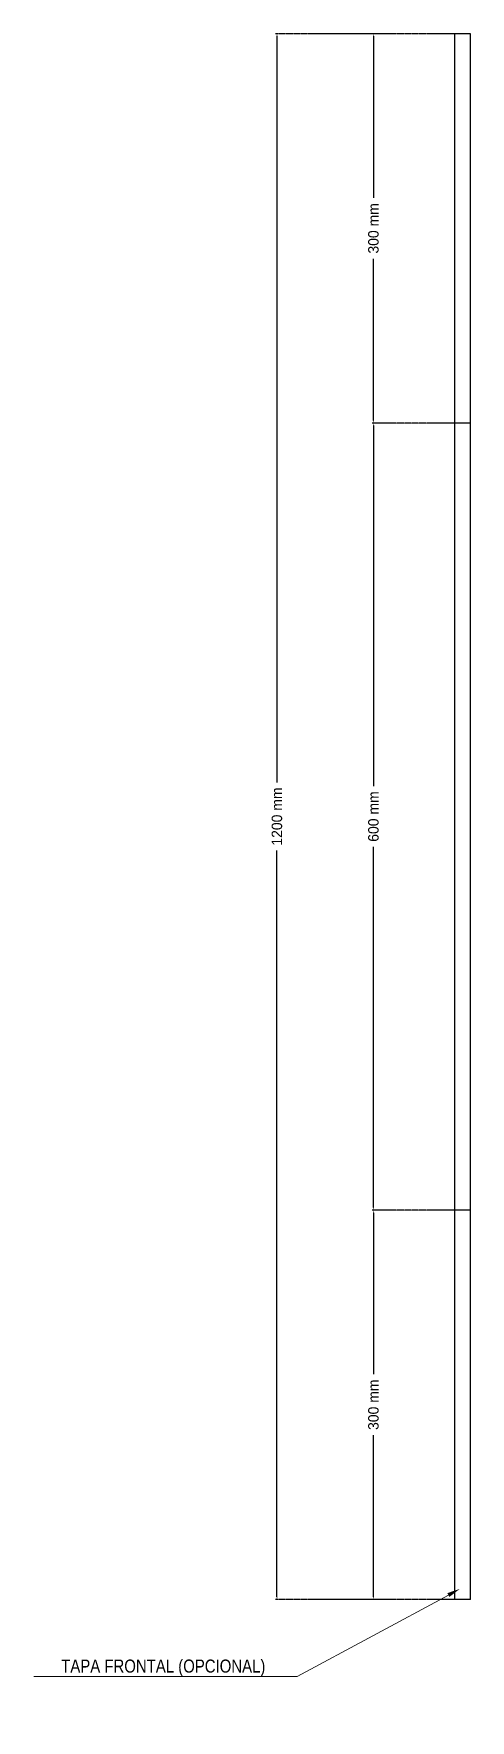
# Model space of a CAD drawing. Header units: millimetres. Extents: x 2538 to 24573, y 4449 to 23799.
# Drawn here: x 10900 to 11235, y 21813 to 23106 of the extents above; entities that cross this region are included whole.
import ezdxf
from ezdxf import colors
from ezdxf.entities.mleader import LeaderData, LeaderLine
from ezdxf.math import Vec2, Vec3

# ---------------------------------------------------------------- set-up
doc = ezdxf.new("R2010")
doc.units = ezdxf.units.MM
doc.header["$PDMODE"] = 3
doc.linetypes.add('HIDDEN', pattern=[0.375, 0.25, -0.125])
doc.layers.add('HD021_Text', color=2, linetype='Continuous', lineweight=9)
doc.layers.add('Make2D$Visible$Curves', color=7, linetype='Continuous', true_color=0x000000)
doc.layers.add('MEDIDAS', color=1, linetype='Continuous', true_color=0xff0000)
doc.styles.add('Arial Narrow', font='ARIALN.TTF')
doc.dimstyles.new('HD_DIM', dxfattribs={"dimtxt": 8, "dimasz": 2, "dimexe": 1, "dimexo": 0, "dimgap": 2, "dimtad": 0, "dimdec": 0, "dimzin": 0, "dimdsep": 46, "dimtxsty": 'Standard', "dimcen": 0, "dimclrd": 256, "dimclre": 251, "dimclrt": 7, "dimadec": 0, "dimazin": 0, "dimtp": 0.05, "dimtm": 0.05, "dimtfac": 0.6, "dimtdec": 0, "dimtofl": 0, "dimtmove": 0, "dimatfit": 3, "dimfxl": 1, "dimtolj": 2, "dimtzin": 0, "dimarcsym": 0})

# ---------------------------------------------------------------- blocks, each defined once
blk = doc.blocks.new('*D13')
at = {"layer": 'Defpoints', "color": 0, "transparency": 16777216}
for p in [(11223.3, 23106.1), (11087, 21906.1), (11223.3, 21906.1)]:
    blk.add_point(p, dxfattribs=at)
at = {"layer": 'MEDIDAS', "color": 251, "linetype": 'HIDDEN', "lineweight": -2, "transparency": 16777216}
for p, q in [((11223.3, 23106.1), (11086, 23106.1)), ((11223.3, 21906.1), (11086, 21906.1))]:
    blk.add_line(p, q, dxfattribs=at)
at = {"layer": 'MEDIDAS', "lineweight": -2, "transparency": 16777216}
for p, q in [((11087, 23104.1), (11087, 22532.1)), ((11087, 21908.1), (11087, 22480.1))]:
    blk.add_line(p, q, dxfattribs=at)
at = {"layer": 'MEDIDAS', "transparency": 16777216}
for points in [[(11086.7, 23104.1), (11087.4, 23104.1), (11087, 23106.1)], [(11086.7, 21908.1), (11087.4, 21908.1), (11087, 21906.1)]]:
    blk.add_solid(points, dxfattribs=at)
at = {"layer": 'MEDIDAS', "color": 7, "transparency": 16777216, "insert": (11087, 22506.1), "char_height": 8, "attachment_point": 5, "rotation": 90}
blk.add_mtext('\\A2;1200 mm', dxfattribs=at)
blk = doc.blocks.new('*D14')
at = {"layer": 'Defpoints', "color": 0, "transparency": 16777216}
for p in [(11223.3, 23106.1), (11161, 22807.7), (11235.3, 22807.7)]:
    blk.add_point(p, dxfattribs=at)
at = {"layer": 'MEDIDAS', "color": 251, "linetype": 'HIDDEN', "lineweight": -2, "transparency": 16777216}
for p, q in [((11223.3, 23106.1), (11160, 23106.1)), ((11235.3, 22807.7), (11160, 22807.7))]:
    blk.add_line(p, q, dxfattribs=at)
at = {"layer": 'MEDIDAS', "lineweight": -2, "transparency": 16777216}
for p, q in [((11161, 23104.1), (11161, 22980.2)), ((11161, 22809.7), (11161, 22933.6))]:
    blk.add_line(p, q, dxfattribs=at)
at = {"layer": 'MEDIDAS', "transparency": 16777216}
for points in [[(11160.6, 23104.1), (11161.3, 23104.1), (11161, 23106.1)], [(11160.6, 22809.7), (11161.3, 22809.7), (11161, 22807.7)]]:
    blk.add_solid(points, dxfattribs=at)
at = {"layer": 'MEDIDAS', "color": 7, "transparency": 16777216, "insert": (11161, 22956.9), "char_height": 8, "attachment_point": 5, "rotation": 90}
blk.add_mtext('\\A2;300 mm', dxfattribs=at)
blk = doc.blocks.new('*D15')
at = {"layer": 'Defpoints', "color": 0, "transparency": 16777216}
for p in [(11235.3, 22807.7), (11161, 22204.5), (11235.3, 22204.5)]:
    blk.add_point(p, dxfattribs=at)
at = {"layer": 'MEDIDAS', "color": 251, "linetype": 'HIDDEN', "lineweight": -2, "transparency": 16777216}
for p, q in [((11235.3, 22807.7), (11160, 22807.7)), ((11235.3, 22204.5), (11160, 22204.5))]:
    blk.add_line(p, q, dxfattribs=at)
at = {"layer": 'MEDIDAS', "lineweight": -2, "transparency": 16777216}
for p, q in [((11161, 22805.7), (11161, 22529.4)), ((11161, 22206.5), (11161, 22482.8))]:
    blk.add_line(p, q, dxfattribs=at)
at = {"layer": 'MEDIDAS', "transparency": 16777216}
for points in [[(11160.6, 22805.7), (11161.3, 22805.7), (11161, 22807.7)], [(11160.6, 22206.5), (11161.3, 22206.5), (11161, 22204.5)]]:
    blk.add_solid(points, dxfattribs=at)
at = {"layer": 'MEDIDAS', "color": 7, "transparency": 16777216, "insert": (11161, 22506.1), "char_height": 8, "attachment_point": 5, "rotation": 90}
blk.add_mtext('\\A2;600 mm', dxfattribs=at)
blk = doc.blocks.new('*D16')
at = {"layer": 'Defpoints', "color": 0, "transparency": 16777216}
for p in [(11235.3, 22204.5), (11161, 21906.1), (11223.3, 21906.1)]:
    blk.add_point(p, dxfattribs=at)
at = {"layer": 'MEDIDAS', "color": 251, "linetype": 'HIDDEN', "lineweight": -2, "transparency": 16777216}
for p, q in [((11235.3, 22204.5), (11160, 22204.5)), ((11223.3, 21906.1), (11160, 21906.1))]:
    blk.add_line(p, q, dxfattribs=at)
at = {"layer": 'MEDIDAS', "lineweight": -2, "transparency": 16777216}
for p, q in [((11161, 22202.5), (11161, 22078.6)), ((11161, 21908.1), (11161, 22031.9))]:
    blk.add_line(p, q, dxfattribs=at)
at = {"layer": 'MEDIDAS', "transparency": 16777216}
for points in [[(11160.6, 22202.5), (11161.3, 22202.5), (11161, 22204.5)], [(11160.6, 21908.1), (11161.3, 21908.1), (11161, 21906.1)]]:
    blk.add_solid(points, dxfattribs=at)
at = {"layer": 'MEDIDAS', "color": 7, "transparency": 16777216, "insert": (11161, 22055.3), "char_height": 8, "attachment_point": 5, "rotation": 90}
blk.add_mtext('\\A2;300 mm', dxfattribs=at)

msp = doc.modelspace()

# ---------------------------------------------------------------- linework, layer by layer
at = {"layer": 'Make2D$Visible$Curves', "color": 7, "lineweight": -3}
for points in [[(11223.3, 21906.1), (11223.3, 22506.1), (11223.3, 23106.1)], [(11235.3, 23106.1), (11229.3, 23106.1), (11223.3, 23106.1)], [(11235.3, 22829.8), (11235.3, 22967.9), (11235.3, 23106.1)], [(11235.3, 22786.6), (11235.3, 22807.7), (11235.3, 22828.8)], [(11235.3, 22226.5), (11235.3, 22506.1), (11235.3, 22785.6)], [(11235.3, 22183.4), (11235.3, 22204.5), (11235.3, 22225.5)], [(11235.3, 21906.1), (11235.3, 22044.2), (11235.3, 22182.4)], [(11235.3, 21906.1), (11229.3, 21906.1), (11223.3, 21906.1)]]:
    msp.add_open_spline(points, degree=2, dxfattribs=at)
for points, weights in [([(11235.3, 22828.8), (11235.3, 22829.8), (11235.3, 22829.8)], [1, 0.707106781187, 1]), ([(11235.3, 22785.6), (11235.3, 22785.6), (11235.3, 22786.6)], [1, 0.707106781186, 1]), ([(11235.3, 22225.5), (11235.3, 22226.5), (11235.3, 22226.5)], [1, 0.707106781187, 1]), ([(11235.3, 22182.4), (11235.3, 22182.4), (11235.3, 22183.4)], [1, 0.707106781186, 1])]:
    msp.add_rational_spline(points, weights, degree=2, dxfattribs=at)

# ---------------------------------------------------------------- dimensions: what is measured, and where the dimension line sits
at = {"layer": 'MEDIDAS'}
for base, p2, text, picture, middle in [((11087, 21906.1), (11223.3, 21906.1), '<> mm', '*D13', (11087, 22506.1)), ((11161, 22807.7), (11235.3, 22807.7), '300 mm', '*D14', (11161, 22956.9))]:
    dim = msp.add_linear_dim(base=base, p1=(11223.3, 23106.1), p2=p2, angle=90, text=text, dimstyle='HD_DIM', dxfattribs=at)
    dim.commit()
    dim.dimension.update_dxf_attribs({"geometry": picture, "text_midpoint": middle})
for base, p1, p2, text, picture, middle in [((11161, 22204.5), (11235.3, 22807.7), (11235.3, 22204.5), '600 mm', '*D15', (11161, 22506.1)), ((11161, 21906.1), (11235.3, 22204.5), (11223.3, 21906.1), '300 mm', '*D16', (11161, 22055.3))]:
    dim = msp.add_linear_dim(base=base, p1=p1, p2=p2, angle=90, text=text, dimstyle='HD_DIM', override={"dimtmove": 1}, dxfattribs=at)
    dim.commit()
    dim.dimension.update_dxf_attribs({"geometry": picture, "text_midpoint": middle})

# ---------------------------------------------------------------- leaders
at = {"layer": 'HD021_Text'}
ml = msp.add_multileader_mtext('Standard', dxfattribs=at)
ml.set_content('TAPA FRONTAL (OPCIONAL)', color=5, style='Arial Narrow')
ml.set_leader_properties(color=5, linetype='ByLayer', lineweight=15)
ml.build(insert=Vec2(0, 0))
ml.multileader.update_dxf_attribs({"text_left_attachment_type": 6, "text_right_attachment_type": 6, "dogleg_length": 0.1, "arrow_head_size": 10, "scale": 5})
ctx = ml.context
ctx.base_point, ctx.scale, ctx.char_height, ctx.arrow_head_size, ctx.landing_gap_size, ctx.plane_origin = Vec3(10907.5, 21847), 5, 10, 10, 15, Vec3(11423.3, 21820.4)
ctx.left_attachment, ctx.right_attachment, ctx.text_align_type = 6, 6, 2
notes = []
notes.append((ctx, [(0, (1, 1, 0), (11102.4, 21847), (-1, 0), 9.29, [(1, [(11227.3, 21914.2)], 0, [])])]))
ctx.mtext.insert, ctx.mtext.alignment, ctx.mtext.flow_direction = Vec3(11078.1, 21860), 3, 5
for ctx, leaders in notes:
    for number, flags, end, landing, length, lines in leaders:
        leader = LeaderData()
        leader.index, (leader.has_last_leader_line, leader.has_dogleg_vector, leader.attachment_direction) = number, flags
        leader.last_leader_point, leader.dogleg_vector, leader.dogleg_length = Vec3(end), Vec3(landing), length
        for number, points, colour, breaks in lines:
            line = LeaderLine()
            line.index, line.vertices, line.color, line.breaks = number, Vec3.list(points), colors.encode_raw_color(colour), breaks
            leader.lines.append(line)
        ctx.leaders.append(leader)

doc.saveas('drawing.dxf')
